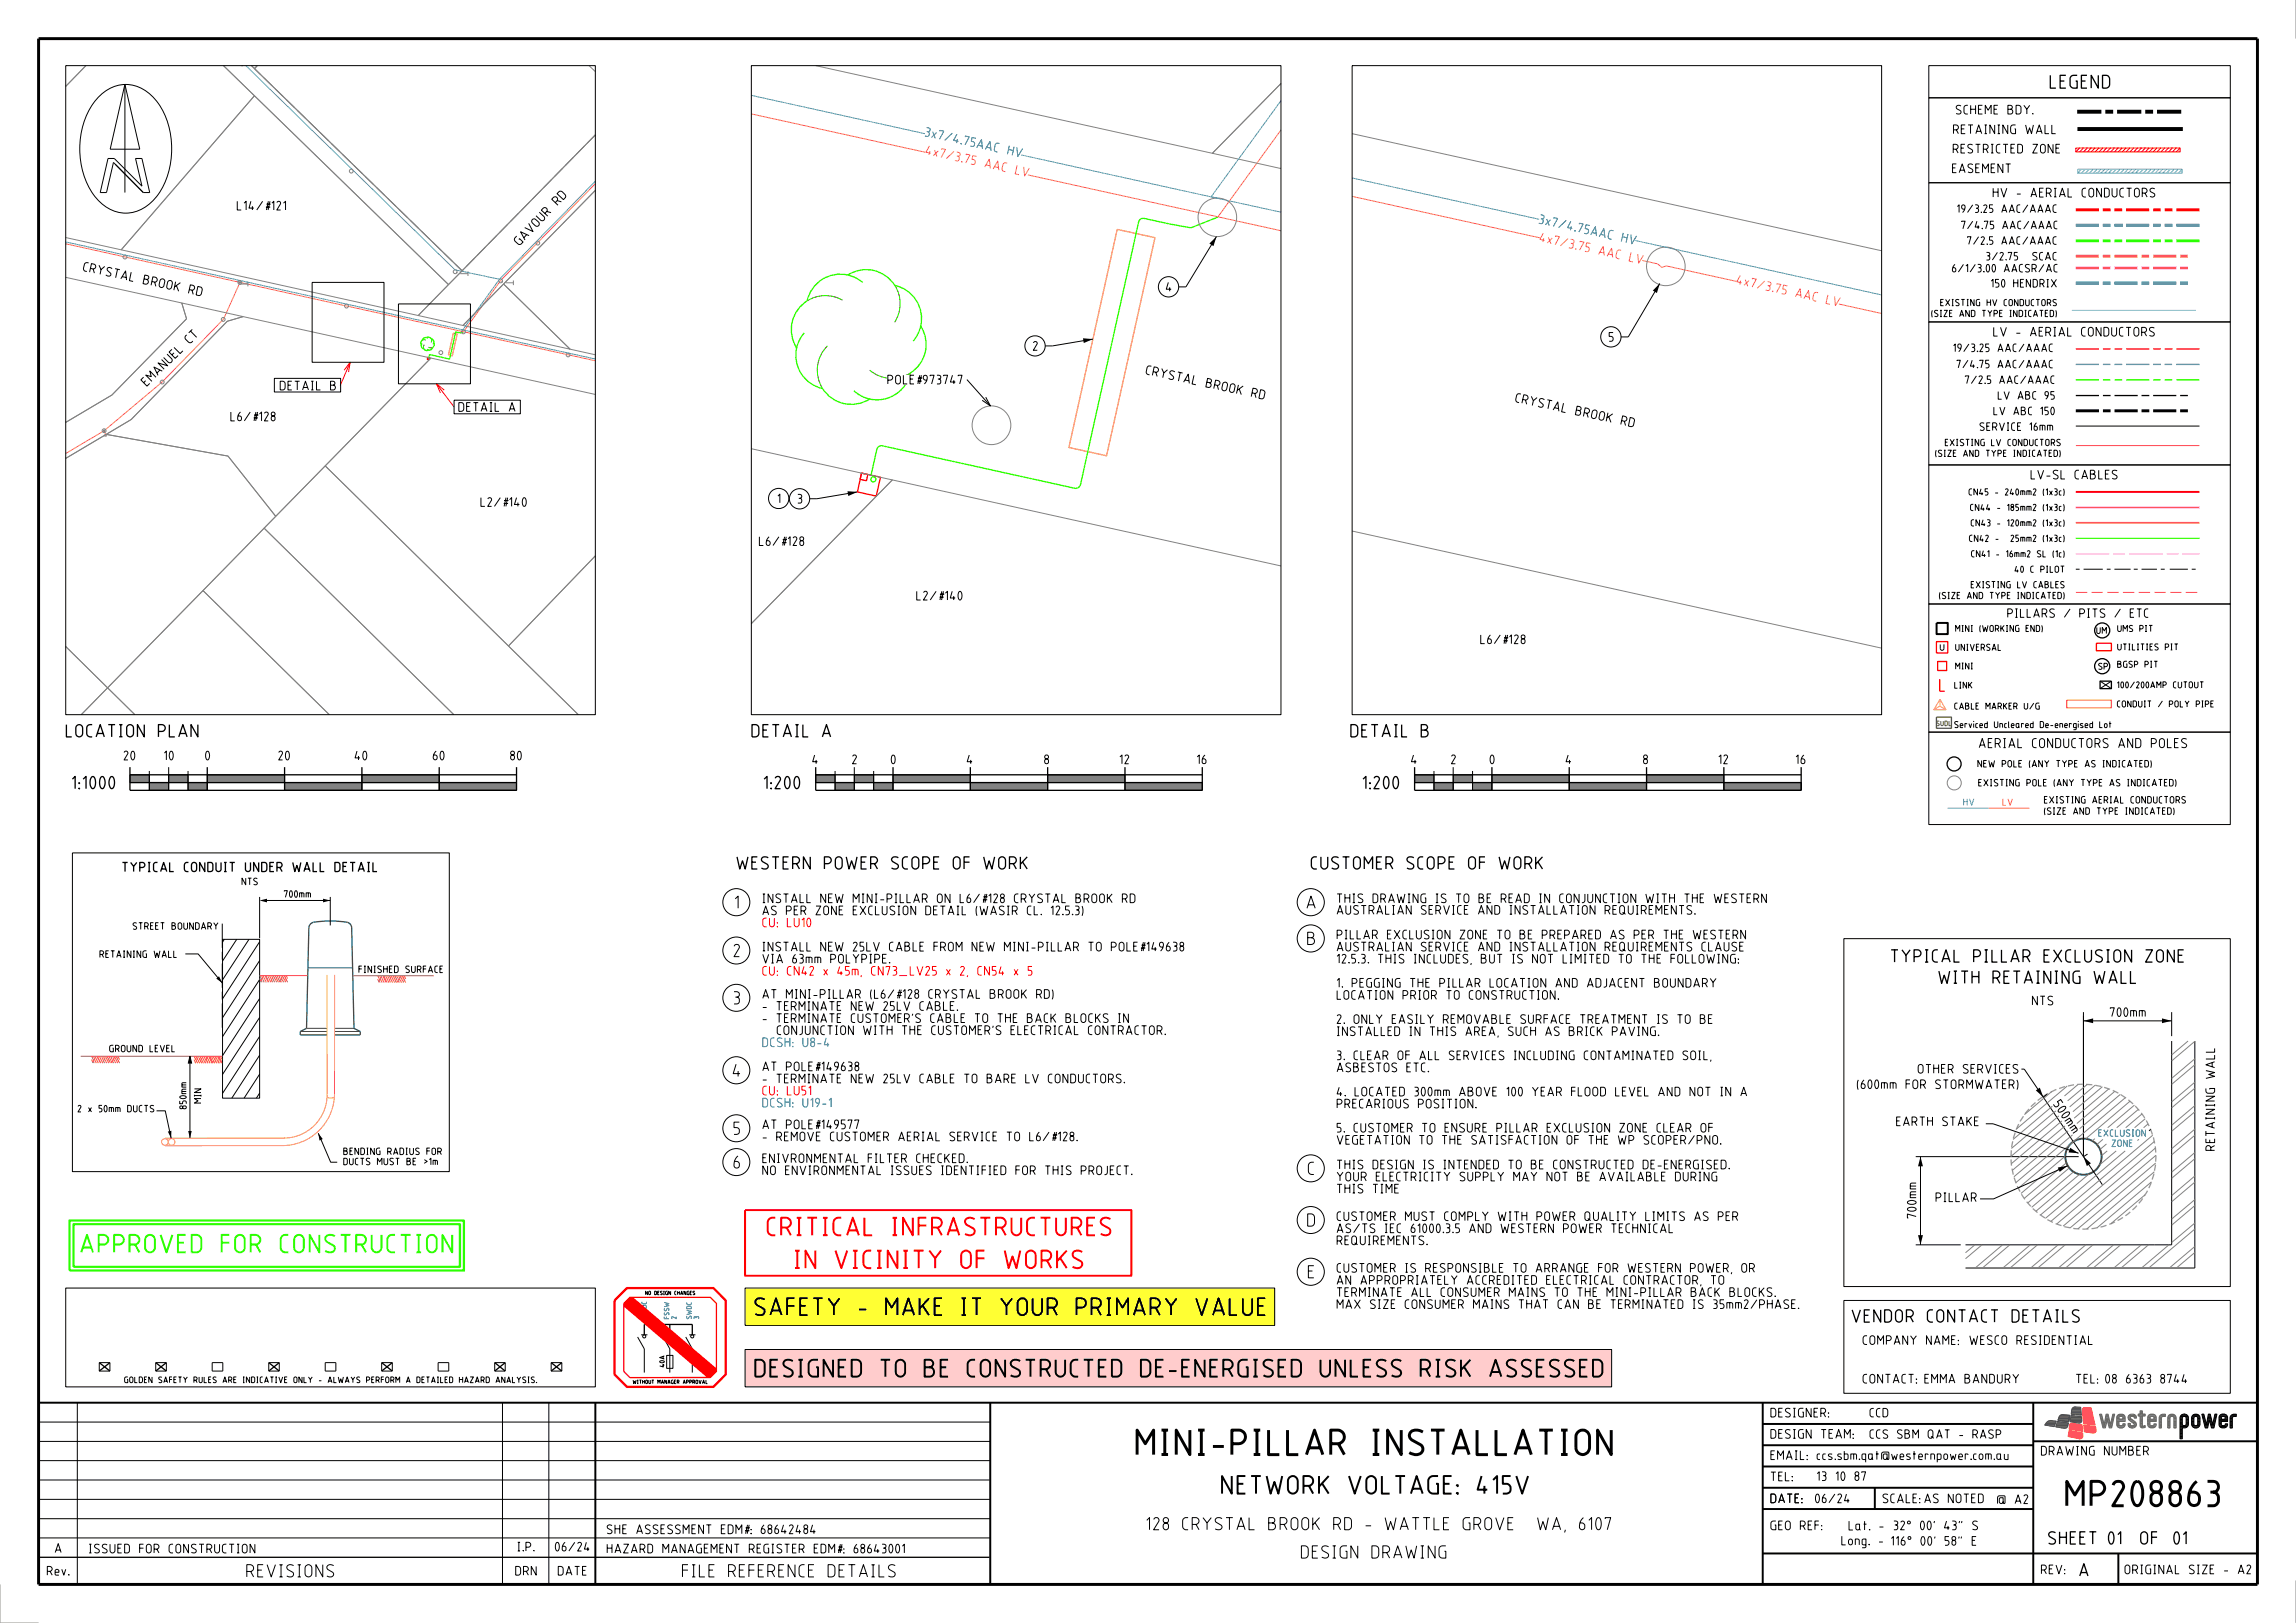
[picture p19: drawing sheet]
<svg xmlns="http://www.w3.org/2000/svg" width="594mm" height="420mm" viewBox="0 0 594 420" stroke-linecap="round" stroke-linejoin="round" font-family="sans-serif">
<defs><g id="words">
<g font-size="7">
<text x="283.7" y="376.7">MINI-PILLAR INSTALLATION</text>
<text x="531.8" y="390">MP208863</text>
</g>
<g font-size="5" fill="#f00">
<text x="198.4" y="319.9">CRITICAL INFRASTRUCTURES</text>
<text x="205.4" y="328.4">IN VICINITY OF WORKS</text>
</g>
<text font-size="5" fill="#3f0" x="20.8" y="324.3">APPROVED FOR CONSTRUCTION</text>
<text font-size="5" x="298.5" y="386.7">NETWORK VOLTAGE: 415V</text>
<g font-size="4.8">
<text x="195.2" y="340.6">SAFETY - MAKE IT YOUR PRIMARY VALUE</text>
<text x="195.2" y="356.5">DESIGNED TO BE CONSTRUCTED DE-ENERGISED UNLESS RISK ASSESSED</text>
</g>
<text font-size="3.6" x="530.3" y="23">LEGEND</text>
<g font-size="3.5">
<text x="17" y="190.8">LOCATION PLAN</text>
<text x="194.4" y="190.8">DETAIL A</text>
<text x="349.3" y="190.8">DETAIL B</text>
<text x="18.6" y="204.3">1:1000</text>
<text x="197.5" y="204.3">1:200</text>
<text x="352.5" y="204.3">1:200</text>
<text x="190.5" y="225.1">WESTERN POWER SCOPE OF WORK</text>
<text x="339.1" y="225.1">CUSTOMER SCOPE OF WORK</text>
<text x="190.1" y="235.2">1</text>
<text x="338" y="235.2">A</text>
<text x="338.1" y="244.6">B</text>
<text x="189.7" y="247.7">2</text>
<text x="489.1" y="249.1">TYPICAL PILLAR EXCLUSION ZONE</text>
<text x="501.4" y="254.6">WITH RETAINING WALL</text>
<text x="189.7" y="260">3</text>
<text x="189.5" y="278.7">4</text>
<text x="189.7" y="293.7">5</text>
<text x="189.7" y="302.5">6</text>
<text x="338.3" y="304.1">C</text>
<text x="338.1" y="317.5">D</text>
<text x="338.3" y="330.9">E</text>
<text x="479" y="342.3">VENDOR CONTACT DETAILS</text>
<text x="284.8" y="396.1">128 CRYSTAL BROOK RD - WATTLE GROVE</text>
<text x="405" y="396.1">WA, 6107</text>
<text x="529.9" y="399.7">SHEET</text>
<text x="545.3" y="399.7">01</text>
<text x="555.2" y="399.7">OF01</text>
<text x="321.1" y="403.4">DESIGN DRAWING</text>
<text x="537.9" y="408">A</text>
<text x="63.7" y="408.2">REVISIONS</text>
<text x="176.4" y="408.2">FILE REFERENCE DETAILS</text>
</g>
<g font-size="2.6">
<text x="511.9" y="193.6">AERIAL CONDUCTORS AND POLES</text>
<text x="31.6" y="225.7">TYPICAL CONDUIT UNDER WALL DETAIL</text>
</g>
<g font-size="2.5">
<text x="506" y="29.6">SCHEME BDY.</text>
<text x="505.3" y="34.7">RETAINING WALL</text>
<text x="505.2" y="39.7">RESTRICTED ZONE</text>
<text x="505" y="44.8">EASEMENT</text>
<text x="144.4" y="53.3" transform="rotate(-46 144.4 53.3)">RD</text>
<text x="515.5" y="51.1">HV - AERIAL CONDUCTORS</text>
<text x="61.3" y="54.5">L14/#121</text>
<text x="134.4" y="63.7" transform="rotate(-46 134.4 63.7)">GA V OUR</text>
<text x="21.3" y="70.1" transform="rotate(12 21.3 70.1)">CRY S T A L</text>
<text x="36.9" y="73.5" transform="rotate(12 36.9 73.5)">B ROOK</text>
<text x="48.6" y="76" transform="rotate(12 48.6 76)">RD</text>
<text x="301.6" y="75.5">4</text>
<text x="49.2" y="89.1" transform="rotate(-45 49.2 89.1)">CT</text>
<text x="416.2" y="88.4">5</text>
<text x="515.7" y="87.1">LV - AERIAL CONDUCTORS</text>
<text x="267.2" y="90.8">2</text>
<text x="38" y="100.1" transform="rotate(-45 38 100.1)">EMA NUEL</text>
<text x="72.4" y="101">DETAIL B</text>
<text x="229.6" y="99.5">POLE#973747</text>
<text x="296.3" y="96.9" transform="rotate(12 296.3 96.9)">CRY S T A L</text>
<text x="311.8" y="100.2" transform="rotate(12 311.8 100.2)">B ROOK</text>
<text x="118.6" y="106.6">DETAIL A</text>
<text x="323.6" y="102.7" transform="rotate(12 323.6 102.7)">RD</text>
<text x="391.9" y="104.1" transform="rotate(12 391.9 104.1)">CRY S T A L</text>
<text x="407.4" y="107.4" transform="rotate(12 407.4 107.4)">B ROOK</text>
<text x="59.6" y="109">L6/#128</text>
<text x="419.2" y="109.9" transform="rotate(12 419.2 109.9)">RD</text>
<text x="525.3" y="124.1">LV-SL CABLES</text>
<text x="124.3" y="131.2">L2/#140</text>
<text x="201.1" y="130.2">1</text>
<text x="206.3" y="130.3">3</text>
<text x="196.4" y="141.3">L6/#128</text>
<text x="237" y="155.4">L2/#140</text>
<text x="383" y="166.7">L6/#128</text>
<text x="32" y="196.8">20</text>
<text x="42.4" y="196.8">10</text>
<text x="53.1" y="196.8">0</text>
<text x="72" y="196.8">20</text>
<text x="91.7" y="196.8">40</text>
<text x="112" y="196.8">60</text>
<text x="132" y="196.8">80</text>
<text x="210.1" y="197.8">4</text>
<text x="220.4" y="197.8">2</text>
<text x="230.5" y="197.8">0</text>
<text x="250.1" y="197.8">4</text>
<text x="270.1" y="197.8">8</text>
<text x="289.6" y="197.8">12</text>
<text x="309.6" y="197.8">16</text>
<text x="365.1" y="197.8">4</text>
<text x="375.4" y="197.8">2</text>
<text x="385.4" y="197.8">0</text>
<text x="405.1" y="197.8">4</text>
<text x="425.1" y="197.8">8</text>
<text x="444.6" y="197.8">12</text>
<text x="464.6" y="197.8">16</text>
<text x="197.2" y="233.7">INSTALL NEW MINI-PILLAR ON L6/#128 CRYSTAL BROOK RD</text>
<text x="345.8" y="233.7">THIS DRAWING IS TO BE READ IN CONJUNCTION WITH THE WESTERN</text>
<text x="197.2" y="236.8">AS PER ZONE EXCLUSION DETAIL (WASIR CL. 12.5.3)</text>
<text x="345.8" y="236.7">AUSTRALIAN SERVICE AND INSTALLATION REQUIREMENTS.</text>
<text x="345.8" y="243.1">PILLAR EXCLUSION ZONE TO BE PREPARED AS PER THE WESTERN</text>
<text x="197.2" y="249.3">VIA 63mm POLYPIPE.</text>
<text x="197.2" y="246.2">INSTALL NEW 25LV CABLE FROM NEW MINI-PILLAR TO POLE#149638</text>
<text x="345.8" y="249.3">12.5.3. THIS INCLUDES, BUT IS NOT LIMITED TO THE FOLLOWING:</text>
<text x="345.8" y="246.2">AUSTRALIAN SERVICE AND INSTALLATION REQUIREMENTS CLAUSE</text>
<text x="345.8" y="255.6">1. PEGGING THE PILLAR LOCATION AND ADJACENT BOUNDARY</text>
<text x="197.2" y="261.6">- TERMINATE NEW 25LV CABLE.</text>
<text x="197.2" y="258.5">AT MINI-PILLAR (L6/#128 CRYSTAL BROOK RD)</text>
<text x="345.8" y="258.7">LOCATION PRIOR TO CONSTRUCTION.</text>
<text x="525.7" y="260.2">NTS</text>
<text x="545.9" y="263.2">700mm</text>
<text x="197.2" y="264.7">- TERMINATE CUSTOMER'S CABLE TO THE BACK BLOCKS IN</text>
<text x="198.8" y="267.8">CONJUNCTION WITH THE CUSTOMER'S ELECTRICAL CONTRACTOR.</text>
<text x="345.8" y="268.1">INSTALLED IN THIS AREA, SUCH AS BRICK PAVING.</text>
<text x="345.8" y="265">2. ONLY EASILY REMOVABLE SURFACE TREATMENT IS TO BE</text>
<text x="345.8" y="274.3">3. CLEAR OF ALL SERVICES INCLUDING CONTAMINATED SOIL,</text>
<text x="197.2" y="280.3">- TERMINATE NEW 25LV CABLE TO BARE LV CONDUCTORS.</text>
<text x="197.2" y="277.2">AT POLE#149638</text>
<text x="345.8" y="277.5">ASBESTOS ETC.</text>
<text x="480.4" y="281.8">(600mm FOR STORMWATER)</text>
<text x="496.1" y="277.8">OTHER SERVICES</text>
<text x="345.8" y="286.8">PRECARIOUS POSITION.</text>
<text x="345.8" y="283.7">4. LOCATED 300mm ABOVE 100 YEAR FLOOD LEVEL AND NOT IN A</text>
<text x="531.1" y="285.8" transform="rotate(56 531.1 285.8)">5</text>
<text x="532.1" y="287.2" transform="rotate(56 532.1 287.2)">0</text>
<text x="197.2" y="292.2">AT POLE#149577</text>
<text x="345.8" y="293.1">5. CUSTOMER TO ENSURE PILLAR EXCLUSION ZONE CLEAR OF</text>
<text x="490.6" y="291.4">EARTH STAKE</text>
<text x="533" y="288.7" transform="rotate(56 533 288.7)">0 mm</text>
<text x="197.2" y="295.3">- REMOVE CUSTOMER AERIAL SERVICE TO L6/#128.</text>
<text x="345.8" y="296.2">VEGETATION TO THE SATISFACTION OF THE WP SCOPER/PNO.</text>
<text x="573.1" y="297.8" transform="rotate(-90 573.1 297.8)">RETAINING WALL</text>
<text x="197.2" y="304.1">NO ENVIRONMENTAL ISSUES IDENTIFIED FOR THIS PROJECT.</text>
<text x="197.2" y="301">ENIVRONMENTAL FILTER CHECKED.</text>
<text x="345.8" y="305.7">YOUR ELECTRICITY SUPPLY MAY NOT BE AVAILABLE DURING</text>
<text x="345.8" y="302.6">THIS DESIGN IS INTENDED TO BE CONSTRUCTED DE-ENERGISED.</text>
<text x="345.8" y="308.8">THIS TIME</text>
<text x="500.7" y="311.1">PILLAR</text>
<text x="345.8" y="316">CUSTOMER MUST COMPLY WITH POWER QUALITY LIMITS AS PER</text>
<text x="495.9" y="315.3" transform="rotate(-90 495.9 315.3)">700mm</text>
<text x="345.8" y="322.2">REQUIREMENTS.</text>
<text x="345.8" y="319.1">AS/TS IEC 61000.3.5 AND WESTERN POWER TECHNICAL</text>
<text x="345.8" y="329.4">CUSTOMER IS RESPONSIBLE TO ARRANGE FOR WESTERN POWER, OR</text>
<text x="345.8" y="335.6">TERMINATE ALL CONSUMER MAINS TO THE MINI-PILLAR BACK BLOCKS.</text>
<text x="345.8" y="332.5">AN APPROPRIATELY ACCREDITED ELECTRICAL CONTRACTOR, TO</text>
<text x="345.8" y="338.7">MAX SIZE CONSUMER MAINS THAT CAN BE TERMINATED IS 35mm2/PHASE.</text>
<text x="481.9" y="348">COMPANY NAME: WESCO RESIDENTIAL</text>
<text x="481.9" y="358">CONTACT:EMMA BANDURY</text>
<text x="537" y="358">TEL:08 6363 8744</text>
<text x="458" y="366.8">DESIGNER:</text>
<text x="458" y="377.8">EMAIL:ccs.sbm.qat@westernpower.com.au</text>
<text x="458" y="372.3">DESIGN TEAM:</text>
<text x="528" y="376.7">DRAWING NUMBER</text>
<text x="458" y="383.3">TEL:</text>
<text x="470" y="383.2">13 10 87</text>
<text x="458" y="389">DATE: 06/24</text>
<text x="458" y="389">DATE:</text>
<text x="487" y="389">SCALE:</text>
<text x="497.8" y="389">AS NOTED</text>
<text x="516.6" y="389.2">@ A2</text>
<text x="458" y="396">GEO REF:</text>
<text x="14.2" y="401.9">A</text>
<text x="23" y="402">ISSUED FOR CONSTRUCTION</text>
<text x="133.8" y="401.5">I.P.</text>
<text x="143.6" y="401.5">06/24</text>
<text x="157" y="397">SHE ASSESSMENT EDM#: 68642484</text>
<text x="157" y="402">HAZARD MANAGEMENT REGISTER EDM#: 68643001</text>
<text x="476.4" y="399.9">Long. -116° 00' 58&quot; E</text>
<text x="478.2" y="396">Lat. -32° 00' 43&quot; S</text>
<text x="12.1" y="407.7">Rev.</text>
<text x="133.3" y="407.7">DRN</text>
<text x="144.3" y="407.7">DATE</text>
<text x="528" y="407.4">REV:</text>
<text x="549.6" y="407.4">ORIGINAL SIZE - A2</text>
</g>
<g font-size="2.5" fill="#0028fa">
<text x="239.1" y="35.3" transform="rotate(12 239.1 35.3)">3 x 7 / 4 .7</text>
<text x="250.9" y="37.9" transform="rotate(12 250.9 37.9)">5 A A C</text>
<text x="260.5" y="40" transform="rotate(12 260.5 40)">HV</text>
<text x="398" y="57.9" transform="rotate(12 398 57.9)">3 x 7 / 4 .7</text>
<text x="409.7" y="60.5" transform="rotate(12 409.7 60.5)">5 A A C</text>
<text x="419.3" y="62.6" transform="rotate(12 419.3 62.6)">HV</text>
<text x="197.2" y="271">DCSH: U8-4</text>
<text x="197.2" y="286.6">DCSH: U19-1</text>
</g>
<g font-size="2.5" fill="#f66">
<text x="239.3" y="40" transform="rotate(12 239.3 40)">4 x 7 / 3 .7</text>
<text x="251" y="42.6" transform="rotate(12 251 42.6)">5</text>
<text x="254.6" y="43.3" transform="rotate(12 254.6 43.3)">A A C</text>
<text x="262.5" y="45.1" transform="rotate(12 262.5 45.1)">LV</text>
<text x="398.2" y="62.5" transform="rotate(12 398.2 62.5)">4 x 7 / 3 .7</text>
<text x="409.9" y="65.1" transform="rotate(12 409.9 65.1)">5</text>
<text x="413.4" y="65.9" transform="rotate(12 413.4 65.9)">A A C</text>
<text x="421.3" y="67.7" transform="rotate(12 421.3 67.7)">LV</text>
<text x="449.1" y="73.5" transform="rotate(12 449.1 73.5)">4 x 7 / 3 .7</text>
<text x="460.8" y="76.1" transform="rotate(12 460.8 76.1)">5</text>
<text x="464.4" y="76.9" transform="rotate(12 464.4 76.9)">A A C</text>
<text x="472.3" y="78.6" transform="rotate(12 472.3 78.6)">LV</text>
</g>
<g font-size="2.5" fill="#f00">
<text x="197.2" y="240">CU: LU10</text>
<text x="197.2" y="252.5">CU: CN42 x 45m, CN73_LV25 x 2, CN54 x 5</text>
<text x="197.2" y="283.5">CU: LU51</text>
</g>
<g font-size="2.4">
<text x="519.3" y="159.9">PILLARS / PITS / ETC</text>
<text x="483.7" y="366.8">CCD</text>
<text x="483.7" y="372.3">CCS SBM QAT - RASP</text>
</g>
<g font-size="2.2">
<text x="506.3" y="55.1">19/3.25 AAC/AAAC</text>
<text x="507.4" y="59.3">7/4.75 AAC/AAAC</text>
<text x="508.9" y="63.4">7/2.5 AAC/AAAC</text>
<text x="505" y="70.5">6/1/3.00 AACSR/AC</text>
<text x="513.8" y="67.4">3/2.75</text>
<text x="524.2" y="67.4">SCAC</text>
<text x="515.1" y="74.4">150 HENDRIX</text>
<text x="505.3" y="91.1">19/3.25 AAC/AAAC</text>
<text x="506.2" y="95.3">7/4.75 AAC/AAAC</text>
<text x="508.4" y="99.4">7/2.5 AAC/AAAC</text>
<text x="515.7" y="107.4">LV ABC 150</text>
<text x="516.9" y="103.4">LV ABC 95</text>
<text x="512.1" y="111.5">SERVICE 16mm</text>
</g>
<g font-size="1.9">
<text x="511.6" y="198.6">NEW POLE (ANY TYPE AS INDICATED)</text>
<text x="511.8" y="203.5">EXISTING POLE (ANY TYPE AS INDICATED)</text>
<text x="528.8" y="207.9">EXISTING AERIAL CONDUCTORS</text>
<text x="528.8" y="210.8">(SIZE AND TYPE INDICATED)</text>
<text x="62.5" y="229">NTS</text>
<text x="73.5" y="232.3">700mm</text>
<text x="34.3" y="240.6">STREET BOUNDARY</text>
<text x="25.8" y="247.8">RETAINING WALL</text>
<text x="92.8" y="251.8">FINISHED SURFACE</text>
<text x="28.3" y="272.3">GROUND LEVEL</text>
<text x="20.1" y="287.8">2 x 50mm DUCTS</text>
<text x="48.3" y="287" transform="rotate(-90 48.3 287)">850mm</text>
<text x="52.1" y="285.5" transform="rotate(-90 52.1 285.5)">MIN</text>
<text x="88.8" y="298.9">BENDING RADIUS FOR</text>
<text x="88.8" y="301.5">DUCTS MUST BE &gt;1m</text>
</g>
<text font-size="1.9" fill="#39f" x="507.9" y="208.5">HV</text>
<text font-size="1.9" fill="#f66" x="518.1" y="208.5">LV</text>
<g font-size="1.9" fill="#0028fa">
<text x="542.9" y="294.2">EXCLUSION</text>
<text x="546.3" y="296.8">ZONE</text>
</g>
<g font-size="1.8">
<text x="499.7" y="82">(SIZE AND TYPE INDICATED)</text>
<text x="502" y="79.2">EXISTING HV CONDUCTORS</text>
<text x="500.7" y="118.2">(SIZE AND TYPE INDICATED)</text>
<text x="503.2" y="115.4">EXISTING LV CONDUCTORS</text>
<text x="509.3" y="128.2">CN45 - 240mm2 (1x3c)</text>
<text x="509.7" y="132.2">CN44 - 185mm2 (1x3c)</text>
<text x="509.9" y="136.2">CN43 - 120mm2 (1x3c)</text>
<text x="509.4" y="140.2">CN42 -</text>
<text x="519.1" y="140.2">25mm2 (1x3c)</text>
<text x="510" y="144.2">CN41 - 16mm2 SL (1c)</text>
<text x="521.2" y="148.2">40 C PILOT</text>
<text x="501.7" y="155">(SIZE AND TYPE INDICATED)</text>
<text x="509.9" y="152.2">EXISTING LV CABLES</text>
<text x="505.9" y="163.5">MINI (WORKING END)</text>
<text x="542.4" y="164">UM</text>
<text x="547.8" y="163.5">UMS PIT</text>
<text x="505.9" y="173.2">MINI</text>
<text x="505.9" y="168.4">UNIVERSAL</text>
<text x="542.9" y="173.3">SP</text>
<text x="547.8" y="168.3">UTILITIES PIT</text>
<text x="547.8" y="172.8">BGSP PIT</text>
<text x="505.6" y="178.2">LINK</text>
<text x="547.7" y="178.1">100/200AMP CUTOUT</text>
<text x="505.6" y="183.6">CABLE MARKER U/G</text>
<text x="547.7" y="183">CONDUIT / POLY PIPE</text>
<text x="505.6" y="188.4">Serviced Uncleared De-energised Lot</text>
</g>
<text font-size="1.6" x="32.2" y="357.9">GOLDEN SAFETY RULES ARE INDICATIVE ONLY - ALWAYS PERFORM A DETAILED HAZARD ANALYSIS.</text>
<text font-size="1.3" fill="#329932" x="501" y="187.9">SUDL</text>
<g font-size="1.3" fill="#0028fa">
<text x="167.3" y="341.1" transform="rotate(-90 167.3 341.1)">SWDC</text>
<text x="169.2" y="341.1" transform="rotate(-90 169.2 341.1)">1</text>
<text x="173.1" y="341.3" transform="rotate(-90 173.1 341.3)">FSSW</text>
<text x="175" y="341.3" transform="rotate(-90 175 341.3)">2</text>
<text x="178.9" y="341.3" transform="rotate(-90 178.9 341.3)">SWDC</text>
<text x="180.8" y="341.3" transform="rotate(-90 180.8 341.3)">3</text>
</g>
<text font-size="1.3" x="171.9" y="353.8" transform="rotate(-90 171.9 353.8)">40A</text>
<g font-size="1">
<text x="167" y="335.1">NO DESIGN CHANGES</text>
<text x="163.7" y="358.1">WITHOUT MANAGER APPROVAL</text>
</g>
</g></defs>
<path d="M17 333.3h137v25.6h-137zM25.7 352.6h2.7v2.2h-2.7zM40.3 352.6h2.7v2.2h-2.7zM54.9 352.6h2.7v2.2h-2.7zM69.5 352.6h2.7v2.2h-2.7zM84.1 352.6h2.8v2.2h-2.8zM98.7 352.6h2.8v2.2h-2.8zM113.3 352.6h2.8v2.2h-2.8zM128 352.6h2.7v2.2h-2.7zM142.6 352.6h2.7v2.2h-2.7z" fill="none" stroke="#000" stroke-width=".26"/>
<path d="M53.6 200.5h20v2h-20z" fill="#828282"/>
<path d="M53.6 200.5h20v2h-20z" fill="none" stroke="#000" stroke-width=".26"/>
<path d="M73.6 202.5h20v2h-20z" fill="#828282"/>
<path d="M73.6 202.5h20v2h-20z" fill="none" stroke="#000" stroke-width=".26"/>
<path d="M93.6 200.5h20v2h-20z" fill="#828282"/>
<path d="M93.6 200.5h20v2h-20z" fill="none" stroke="#000" stroke-width=".26"/>
<path d="M113.6 202.5h20v2h-20z" fill="#828282"/>
<path d="M113.6 202.5h20v2h-20z" fill="none" stroke="#000" stroke-width=".26"/>
<path d="M48.6 202.5h5v2h-5z" fill="#828282"/>
<path d="M48.6 202.5h5v2h-5z" fill="none" stroke="#000" stroke-width=".26"/>
<path d="M43.6 200.5h5v2h-5z" fill="#828282"/>
<path d="M43.6 200.5h5v2h-5z" fill="none" stroke="#000" stroke-width=".26"/>
<path d="M38.6 202.5h5v2h-5z" fill="#828282"/>
<path d="M38.6 202.5h5v2h-5z" fill="none" stroke="#000" stroke-width=".26"/>
<path d="M33.6 200.5h5v2h-5z" fill="#828282"/>
<path d="M33.6 200.5h5v2h-5zM179.1 349.1v6.1" fill="none" stroke="#000" stroke-width=".26"/>
<path d="M166.7 342.7h12.4" fill="none" stroke="#000" stroke-width=".34"/>
<path d="M231 200.5h20v2h-20z" fill="#828282"/>
<path d="M231 200.5h20v2h-20z" fill="none" stroke="#000" stroke-width=".26"/>
<path d="M251 202.5h20v2h-20z" fill="#828282"/>
<path d="M251 202.5h20v2h-20z" fill="none" stroke="#000" stroke-width=".26"/>
<path d="M271 200.5h20v2h-20z" fill="#828282"/>
<path d="M271 200.5h20v2h-20z" fill="none" stroke="#000" stroke-width=".26"/>
<path d="M291 202.5h20v2h-20z" fill="#828282"/>
<path d="M291 202.5h20v2h-20z" fill="none" stroke="#000" stroke-width=".26"/>
<path d="M226 202.5h5v2h-5z" fill="#828282"/>
<path d="M226 202.5h5v2h-5z" fill="none" stroke="#000" stroke-width=".26"/>
<path d="M221 200.5h5v2h-5z" fill="#828282"/>
<path d="M221 200.5h5v2h-5z" fill="none" stroke="#000" stroke-width=".26"/>
<path d="M216 202.5h5v2h-5z" fill="#828282"/>
<path d="M216 202.5h5v2h-5z" fill="none" stroke="#000" stroke-width=".26"/>
<path d="M211 200.5h5v2h-5z" fill="#828282"/>
<path d="M211 200.5h5v2h-5z" fill="none" stroke="#000" stroke-width=".26"/>
<path d="M386 200.5h20v2h-20z" fill="#828282"/>
<path d="M386 200.5h20v2h-20z" fill="none" stroke="#000" stroke-width=".26"/>
<path d="M406 202.5h20v2h-20z" fill="#828282"/>
<path d="M406 202.5h20v2h-20z" fill="none" stroke="#000" stroke-width=".26"/>
<path d="M426 200.5h20v2h-20z" fill="#828282"/>
<path d="M426 200.5h20v2h-20z" fill="none" stroke="#000" stroke-width=".26"/>
<path d="M446 202.5h20v2h-20z" fill="#828282"/>
<path d="M446 202.5h20v2h-20z" fill="none" stroke="#000" stroke-width=".26"/>
<path d="M381 202.5h5v2h-5z" fill="#828282"/>
<path d="M381 202.5h5v2h-5z" fill="none" stroke="#000" stroke-width=".26"/>
<path d="M376 200.5h5v2h-5z" fill="#828282"/>
<path d="M376 200.5h5v2h-5z" fill="none" stroke="#000" stroke-width=".26"/>
<path d="M371 202.5h5v2h-5z" fill="#828282"/>
<path d="M371 202.5h5v2h-5z" fill="none" stroke="#000" stroke-width=".26"/>
<path d="M366 200.5h5v2h-5z" fill="#828282"/>
<path d="M38.6 199.5v5M43.6 198.5v6M48.6 199.5v5M366 200.5h5v2h-5zM477 336.5h100v24.1h-100z" fill="none" stroke="#000" stroke-width=".26"/>
<path d="M110.7 92.5l.5 .1-.1 .5-.5-.1zM110.7 92.5l.1 .2zM222.9 122.4l4.9 1.1-1.1 4.9-4.9-1.1zM222.9 122.4l1.6 .4-.3 1.6-1.7-.3z" fill="none" stroke="#f00" stroke-width=".34"/>
<g fill="none" stroke="#28ff00" stroke-width=".34">
<path d="M315.2 56.1l-7.2 2.8-11.9-2.4a1.2 1.2 0 0 0-1.5 .9l-15.1 68a1.29 1.29 0 0 1-1.5 .9l-49.7-10.9a1.2 1.2 0 0 0-1.5 .9l-1.4 6.7M219.3 71.2a8.8 8.8 0 0 0-10.5 6.7 8.9 8.9 0 0 0-2.7 12.1M219.3 71.2a8.8 8.8 0 0 1 12.2 2.7 8.8 8.8 0 0 1 6.7 10.5M219.3 71.2l2.4 .8 1.5 1.1M109 89.3a.85 .85 0 0 0 .7 1 .84 .84 0 0 0 1.2 .3M109.2 88.9l-.2 .4M110.3 87.4l.4 .2M110.3 87.4a1.6 1.6 0 0 0-1.3 1.9M110.3 87.4a1.53 1.53 0 0 1 1.9 .9v.4M110.9 92.6l.1 .1zM112.2 88.7a.87 .87 0 0 1-.3 1.2 .86 .86 0 0 1-1.4 .5M112.2 88.7l-.2 .4"/>
<path d="M119.9 85.8l-.7 .3-1.3-.1-1.6 6.9-5.1-1.1-.3 .8M206.1 90a8.8 8.8 0 0 0 6.7 10.6 8.8 8.8 0 0 0 12.2 2.7M208.1 86.2l-1.4 2.1-.6 1.7M238.2 84.4a8.8 8.8 0 0 1-2.7 12.1 8.8 8.8 0 0 1-14.6 4.6M238.2 84.4l-.9 2.3-1 1.5"/>
<circle cx="226" cy="124" r=".65"/>
</g>
<path d="M289 59.4l9.8 2.1-12.5 56.5-9.8-2.2zM117.3 86.2l1 .2-1.3 5.7-1-.3z" fill="none" stroke="#ffa032" stroke-width=".34"/>
<path d="M217.9 77.7a8.9 8.9 0 0 0-9.1 .2M231.5 73.9a8.8 8.8 0 0 1 0 9.5M109.8 89.2l-.3 .5 .2 .6M110.2 88h-.9M110.9 89.8l.5 .2 .5-.1M111.5 87.6l.2 .5-.2 .5M214.1 89.5a8.8 8.8 0 0 0-1.3 11.1M225 95.8a8.8 8.8 0 0 0 10.5 .7" fill="none" stroke="#090" stroke-width=".26"/>
<g fill="none" stroke="#828282" stroke-width=".26">
<path d="M22.2 17l-5.2 5.3M62.4 17h.5M211 17l102.7 22.7 17.7-18.1-17.7 18.1 17.7 3.9M65.8 24.8l50.2 48.8-7.8 8.1-76.8-17.1zM349.8 34.6l137 30.3M17 61.5l14.4 3.1 34.4-39.8-8-7.8 58.2 56.6 3.6-3.5-54.5-53.1 .7 .8 .8-.8-.8 .8 53.8 52.3 34.4-35.2-45.8 46.8 11.6 2.5 34.2-34.9-23.7 24.2 17.2 16.9 6.5 1.4M17 71.8l30 6.6 1.3 4.1-19.3 19.7-12 7.1 12-7.1 19.3-19.7-1.3-4.1 15.9 3.5-4.1 1.2-24.9 25.5-16.9 10 10.5-6.2M61.9 73h.3v.2h-.3zM62.2 73.5h1.9M62.3 72.5l-.1 .3M64.1 72.9v1.2M118 70.5l.3 .2"/>
<path d="M119.1 70.8h2M121.1 70.2v1.2M129.8 72.8l.3 .2M130.3 73.5l17.2 16.9-27.7-6.2zM130.8 73.2h2M132.8 72.6v1.2M27 112.6v.1M27 112.8l.1 .1M27.1 112.4l-.1 .1M27.2 112.4h.2M27.2 112.9h.2M27.4 112.4h.1"/>
<path d="M27.5 112.4l6.4-3.8 24.9-25.5 4.1-1.2 48.6 10.8-40.2 40.9-12.3-15.6zM27.5 112.4v.1M27.5 112.6v.1M27.5 112.8l-.1 .1M154 102.1l-42.5-9.4-27.4 27.9 47.5 46.6 22.4-23.4-22.4 23.4 18 17.7-65.5-64.3-15.8 16.1 49.1 48.2-49.1-48.2-15.8 16.1 32.7 32.1-32.7-32.1-24.7 25.2 7.1 6.9-7.1-6.9-6.8 6.9 6.8-6.9-10.8-10.7 10.8 10.7 43.5-44.4-12.3-15.6-31.5-5.6M194.4 116.1l36.5 8.1-36.5 37.2 36.5-37.2 100.5 22.3M349.8 137.4l137 30.3"/>
<circle cx="90.9" cy="44.3" r=".5"/>
<circle cx="314.9" cy="56.2" r="5"/>
<circle cx="32.3" cy="66.5" r=".5"/>
<circle cx="62" cy="73.1" r=".5"/>
<circle cx="89.6" cy="79.2" r=".5"/>
<circle cx="117.8" cy="70.3" r=".5"/>
<circle cx="129.5" cy="72.7" r=".5"/>
<circle cx="431" cy="68.9" r="5"/>
<circle cx="57.7" cy="82.7" r=".5"/>
<circle cx="114.1" cy="91.2" r=".5"/>
<circle cx="119.9" cy="85.9" r=".5"/>
<circle cx="147" cy="91.8" r=".5"/>
<circle cx="26.9" cy="111.5" r=".5"/>
<circle cx="27" cy="111.5" r=".18"/>
<circle cx="256.5" cy="110" r="5"/>
</g>
<path d="M63.6 17l54.1 52.8 11.5 2.5M194.4 24.7l120.6 26.6M331.4 26.1l-18.1 24.8 1.7 .4M154 46.9l-24.8 25.4-9.5 13.1h.2M315 51.3l16.4 3.6M349.8 46.1l137 30.2M17 62.6l102.9 22.8M119.9 85.4l34.1 7.5" fill="none" stroke="#39f" stroke-width=".26"/>
<path d="M27.5 112.9l-.5-1.4" fill="none" stroke="#f66" stroke-width=".26" stroke-dasharray="3 1.1" stroke-linecap="butt"/>
<path d="M194.4 29.5l120.7 26.6M331.4 33.6l-16.3 22.5M154 47.5l-24.4 25-9.7 13.3M315.1 56.1l16.3 3.6M349.8 50.8l79 17.5 1.1 .9 1.2-.4 55.7 12.3M17 63.1l45.1 10M62.1 73.1l91.9 20.3M62.1 73.1l-4.3 9.5-15.8 16.2-15 12.7-10 5.9" fill="none" stroke="#f66" stroke-width=".26"/>
<path d="M152.4 17l1.6 1.5M154 34.9l-34.4 35.2-53.8-52.3 .8-.8" fill="none" stroke="#828282" stroke-width=".26" stroke-dasharray="3 1.1" stroke-linecap="butt"/>
<path d="M33.6 198.5v6h100v-6M53.6 198.5v6M73.6 198.5v6M93.6 198.5v6M113.6 198.5v6M33.6 200.5h100M33.6 202.5h100" fill="none" stroke="#000" stroke-width=".34"/>
<path d="M192.8 333.3h137v9.7h-137z" fill="#ff3"/>
<path d="M192.8 333.3h137v9.7h-137z" fill="none" stroke="#000" stroke-width=".26"/>
<path d="M192.8 349.2h224.1v9.7h-224.1z" fill="#fcc"/>
<g fill="none" stroke="#000" stroke-width=".26">
<path d="M314.7 61.2l-7.9 13h-1.9M216 199.5v5M221 198.5v6M226 199.5v5M165 346l1.7 3.1v6.1M165.9 345.4h1.6M171.6 346l1.7 3.1v6.1M172.5 350.7h1.6v3.4h-1.6zM172.5 345.4h1.6M177.4 346l1.7 3.1M178.3 345.4h1.6M192.8 349.2h224.1v9.7h-224.1z"/>
<path d="M10 368h246.2M10 373h246.2M10 378h246.2M20 363v47M130 363v47M142 363v47M564 372.2h.6M564 372h.6M564 371.7h.6M564 371.6h.6M564 371.4h.6M564 371.1h.6"/>
<path d="M564 371h.6M564 370.8h.6M564 370.5h.6M564 370.4h.6M564 370.2h.6M564 369.9h.6M564 369.8h.6M564 369.6h.6M564 369.3h1.7M564 369.2h2M564 369h2.1M564 368.7h.7"/>
<path d="M564 368.6h.6M564 368.4h.6M564 368.1h.6M564 368h.6M564 367.8h.6M564 367.5h.6M564 367.3h.6M564 367.2h.6M564 366.9h.6M564 366.7h.6M564.1 366.6h.8M564.2 366.3h1.8"/>
<path d="M564.3 366.2a1.1 1.1 0 0 1 1.2-.2 1.1 1.1 0 0 1 .7 1v1.5a1.1 1.1 0 0 1-1.6 .9v2.9h-.6v-5.4zM564.4 366.1h1.4M564.6 366.7l.4-.1 .5 .1 .1 1.8-.2 .4-.8-.2zM564.9 366h.4M565.2 366.6h.9M565.5 368.7h.7M565.5 366.7h.7M565.6 368.6h.6M565.6 368.4h.6M565.6 368.1h.6M565.6 368h.6M565.6 367.8h.6"/>
<path d="M565.6 367.5h.6M565.6 367.3h.6M565.6 367.2h.6M565.6 366.9h.6M567 368.7h.6M567 368.5h.6M567 368.3h.6M567 368.1h.6M567 367.9h.6M567 367.7h.6M567 367.5h.6M567 367.3h.6"/>
<path d="M567 367.1h.6M567 366.9h.6M567 366.7h.7M567.1 368.9h.7M567.1 366.5h2M567.2 369.1h1.8M567.2 366.3h1.7M567.3 366.2a1.11 1.11 0 0 1 1.2-.2 1.11 1.11 0 0 1 .7 1v1.5a1.1 1.1 0 0 1-1.1 1 1.1 1.1 0 0 1-1.1-1v-1.6zM567.3 369.3h1.6M567.5 366.1h1.2M567.6 366.7l.4-.1 .5 .1 .1 1.8-.2 .4-.8-.2zM567.7 369.5h.8"/>
<path d="M568.4 368.9h.7M568.5 366.7h.6M568.5 368.7h.7M568.6 368.5h.6M568.6 368.3h.6M568.6 368.1h.6M568.6 367.9h.6M568.6 367.7h.6M568.6 367.5h.6M568.6 367.3h.6M568.6 367.1h.6M568.6 366.9h.6"/>
<path d="M569.6 366h.6l.6 2.7 .5-2.7h.5l.7 2.6 .5-2.6h.5l-.7 3.5h-.7l-.5-2.1-.5 2.1h-.6zM569.6 366h.6M569.7 366.2h.5M569.7 366.4h.6M569.8 366.6h.5M569.8 366.8h.6M569.9 367h.5M569.9 367.2h.6M570 367.4h.5M570.1 367.6h.5M570.1 367.8h.5M570.1 368h.6"/>
<path d="M570.2 368.2h.5M570.2 368.4h.6M570.3 368.6h1M570.3 368.8h1M570.4 369h.9M570.4 369.2h.8M570.5 369.4h.6M570.9 368.4h.5M570.9 368.2h.5M570.9 368h.6M571 367.8h.5M571 367.6h.5"/>
<path d="M571 367.4h1.2M571.1 367.2h1M571.1 367h1M571.2 366.8h.8M571.2 366.6h.8M571.3 366.4h.7M571.3 366.2h.6M571.3 366h.6M571.6 367.6h.6M571.7 367.8h.6M571.7 368h.6M571.8 368.2h.5"/>
<path d="M571.9 368.4h.5M571.9 368.6h1M572 368.8h.9M572 369h.9M572.1 369.2h.7M572.1 369.4h.7M572.5 368.4h.5M572.6 368.2h.5M572.6 368h.5M572.6 367.8h.5M572.7 367.6h.5M572.7 367.4h.5"/>
<path d="M572.8 367.2h.5M572.8 367h.5M572.8 366.8h.5M572.9 366.6h.5M572.9 366.4h.5M573 366.2h.5M573 366h.5M574.1 368.6h.6M574.1 368.2h.6M574.1 368h.6M574.1 367.8h2.2M574.1 367.6h2.2"/>
<path d="M574.1 367.2h.6M574.1 368.4h.6M574.1 367.4h2.2M574.1 367h.6M574.1 366.8h.6M574.1 366.6h.8M574.1 368.8h.6M574.1 369h2.1M574.2 366.4h2M574.3 369.2h1.8M574.3 366.2l.7-.2a1.03 1.03 0 0 1 1.3 .8v1.1h-1.6v.7l.1 .3h.6l.3-.1v-.3h.6a1.12 1.12 0 0 1-1 1 1.12 1.12 0 0 1-1.2-.9v-1.8zM574.4 366.2h1.6"/>
<path d="M574.5 369.4h1.4M574.7 366.7l.8-.1 .2 .7h-1zM574.7 366h.9M575.5 366.6h.7M575.6 368.8h.7M575.7 367.2h.6M575.7 367h.6M575.7 366.8h.6M575.7 368.6h.6M576.9 369.5h.6M576.9 369.3h.6M576.9 369.1h.6"/>
<path d="M576.9 368.9h.6M576.9 368.7h.6M576.9 368.5h.6M576.9 368.3h.6M576.9 368.1h.6M576.9 367.9h.6M576.9 367.7h.6M576.9 367.5h.6M576.9 367.3h.6M576.9 367.1h.6M576.9 366.9h.7M577 366.7h.7"/>
<path d="M577.1 366.5h1.5M577.1 366.4a1.44 1.44 0 0 1 1.5-.4v.6h-.8l-.3 .3v2.6h-.6v-2.6zM577.2 366.3h1.4M577.5 366.1h1.1M10 383h246M10 388h246.2M10 393h246.2M10 398h246.2"/>
<circle cx="302.3" cy="74.2" r="2.62"/>
<circle cx="201.5" cy="129" r="2.62"/>
<circle cx="190.5" cy="233.5" r="3.5"/>
<circle cx="339.1" cy="233.5" r="3.5"/>
<circle cx="190.5" cy="246" r="3.5"/>
<circle cx="190.5" cy="258.2" r="3.5"/>
<circle cx="339.1" cy="242.8" r="3.5"/>
<circle cx="190.5" cy="292" r="3.5"/>
<circle cx="190.5" cy="300.7" r="3.5"/>
<circle cx="339.1" cy="302.3" r="3.5"/>
<circle cx="339.1" cy="315.7" r="3.5"/>
<circle cx="339.1" cy="329.1" r="3.5"/>
<circle cx="166.7" cy="345.8" r=".41"/>
<circle cx="173.3" cy="345.8" r=".41"/>
<circle cx="179.1" cy="345.8" r=".4"/>
</g>
<path d="M162.2 333.3h22.4l3.1 3.2v19.2l-3.1 3.2h-22.4l-3.2-3.2v-19.2z" fill="none" stroke="#f00" stroke-width=".59"/>
<path d="M161.4 337.3l1.6-1.6h20.8l1.5 1.6v17.6l-1.5 1.6h-20.8l-1.6-1.6z" fill="none" stroke="#f00" stroke-width=".34"/>
<path d="M211 198.5v6h100v-6M231 198.5v6M251 198.5v6M271 198.5v6M291 198.5v6M211 200.5h100M211 202.5h100M166.7 342.7v2.7M173.3 342.7v2.7M179.1 342.7v2.7M10 403h246" fill="none" stroke="#000" stroke-width=".34"/>
<g fill="none" stroke="#000" stroke-width=".51">
<path d="M10 363h574M154 363v47M256.2 363v47M456 363v47M456 368.5h70M456 374h70M456 379.5h70M526 363v47M526 373h58M456 385h70M456 390.5h70M485 385v5.5"/>
<path d="M456 402h128M548 402v8"/>
</g>
<path d="M10 10h574v400h-574z" fill="none" stroke="#000" stroke-width=".76" stroke-linecap="butt"/>
<g fill="none" stroke="#4d4d4d" stroke-width=".26">
<path d="M529 368.8h2.6M529.1 368.6h2.6M529.3 368.4h2.5M529.4 368.2h2.4M529.6 368l.2-.2a2.65 2.65 0 0 1 2.2 0l-.5 1.4-2.5-.4zM529.6 368h2.3M529.8 367.8h2.2M530.2 369h1.3M531.5 369.2h.1M531.9 369.1h3.1M532 369.3h2.8M532 368.9h3"/>
<path d="M532 368.7h3.1M532.1 368.5h3M532.2 368.3h2.9M532.2 368.1h2M532.3 367.8l2.8 .4a1.15 1.15 0 0 1-1.1 1.4l-2.2-.4zM532.3 367.9h.4M532.4 367.5h2.8M532.5 367.3h2.8M532.6 367.1h2.7M532.7 366.9h2.6M532.7 366.7h2.7M532.8 366.5h2.6"/>
<path d="M533 366.3l.6-.2 1.8 .2-.2 1.6-2.8-.4zM533 366.3h2.3M533.2 369.5h1.5M533.4 367.7h1.8M535 367.9h.2M535.2 367.9l.2-1.6-.2 1.6M535.6 367.8h3M535.6 367.6h3M535.6 367.4h3M535.7 367.2h2.9M535.7 367h2.8M535.7 366.8h2.8"/>
<path d="M535.7 366.6h2.8M535.8 366.3l2.7 .3 .1 1a.6 .6 0 0 1-.7 .6l-2.3-.3zM535.8 366.4h1M535.8 365.9h2.6M535.9 365.7h2.5M535.9 365.5h2.5M535.9 365.3h2.5M535.9 365.1h2.5M536 364.9h2.4M536 364.7h2.3M536.1 364.5h2.2M536.1 368h2.3"/>
<path d="M536.2 364.3h2.1M536.3 364.3l.5-.2 1.5 .1 .2 2-2.7-.2 .2-1.2zM536.6 364.1h.5M537.1 366.1h1.3M537.7 368.2h.5"/>
</g>
<g fill="none" stroke="#c60" stroke-width=".26">
<path d="M535.1 371.7h3.8M535.1 371.5h3.8M535.1 371.3h3.8M535.2 371.1h3.6M535.2 370.9h3.6M535.2 370.7h3.2M535.2 370.5h2M535.3 370.2l3.5 .6 .1 .8a.74 .74 0 0 1-.9 .7l-2.9-.6zM535.3 370.3h.7M535.3 369.8h3.4M535.3 369.6h3.4M535.4 369.4h3.3"/>
<path d="M535.4 369.2h3.3M535.4 369h3.3M535.4 368.8h3.3M535.5 368.6h2.2M535.5 368.5l.5-.2 2.7 .4 .1 1.7-3.5-.6zM535.7 368.4h.6M535.9 371.9h2.9M536 370h2.8M536.9 372.1h1.8M537.2 370.2h1.6M537.9 372.3h.5M538.4 370.4h.4"/>
<path d="M538.7 365.1h2.5M538.7 364.9h2.4M538.8 365.5h2.5M538.8 365.3h2.4M538.8 364.7h2.3M538.8 365.9h2.5M538.8 365.7h2.5M538.8 366.3h2.6M538.8 366.1h2.6M538.9 366.7h2.6M538.9 366.5h2.6M538.9 364.5h2.1"/>
<path d="M538.9 366.9h2.7M538.9 364.4l.5-.2 1.6 .1 1 4.5-3-.4-.3-3.4zM538.9 367.3h2.8M538.9 367.1h2.7M539 367.7h2.8M539 367.5h2.7M539 368.1h2.9M539 367.9h2.8M539 368.3h2.9M539.1 368.7l3 .5a1.26 1.26 0 0 1-.1 1.5l-.6 .2-2.1-.4zM539.1 369.1h2.7M539.1 368.9h1.2"/>
<path d="M539.1 364.3h1.4M539.2 369.5h3M539.2 369.3h2.9M539.2 369.9h3.1M539.2 369.7h3.1M539.2 370.1h3.1M539.3 370.3h3M539.4 370.5h2.8M539.8 368.5h2.1M540.6 370.7h1.4M541.4 368.7h.6"/>
</g>
<g fill="none" stroke="#666" stroke-width=".26">
<path d="M543.2 366h.5l.7 2.7 .5-2.7h.5l.6 2.6 .6-2.6h.5l-.8 3.5h-.6l-.6-2.1-.4 2.1h-.6zM543.2 366.1h.6M543.3 366.3h.5M543.3 366.5h.5M543.3 366.7h.6M543.4 366.9h.5M543.5 367.1h.5M543.5 367.3h.6M543.6 367.5h.5M543.6 367.7h.6M543.7 367.9h.5M543.7 368.1h.6"/>
<path d="M543.8 368.3h.5M543.8 368.5h.5M543.8 368.7h1.1M543.9 368.9h.9M543.9 369.1h.9M544 369.3h.7M544.4 368.5h.5M544.4 368.3h.5M544.5 368.1h.5M544.5 367.9h.5M544.5 367.7h.6M544.6 367.5h1.1"/>
<path d="M544.6 367.3h1.1M544.7 367.1h.9M544.7 366.9h.9M544.7 366.7h.9M544.8 366.5h.7M544.8 366.3h.7M544.8 366.1h.6M545.2 367.7h.6M545.3 367.9h.6M545.3 368.1h.6M545.4 368.3h.5M545.4 368.5h1.1"/>
<path d="M545.5 368.7h1M545.5 368.9h1M545.6 369.1h.8M545.6 369.3h.8M546.1 368.3h.5M546.1 368.1h.5M546.2 367.9h.5M546.2 367.7h.5M546.2 367.5h.5M546.3 367.3h.5M546.3 367.1h.5M546.4 366.9h.5"/>
<path d="M546.4 366.7h.5M546.5 366.5h.4M546.5 366.3h.5M546.6 366.1h.5M547.6 367.7h2.2M547.6 367.1h.6M547.6 368.7h.6M547.6 368.5h.6M547.6 368.3h.6M547.6 368.1h.6M547.6 367.9h.6M547.6 367.5h2.2"/>
<path d="M547.6 367.3h2.2M547.6 366.9h.6M547.6 366.7h.7M547.7 368.9h.7M547.7 366.5h2M547.7 369.1h2M547.8 366.3h1.8M547.9 366.2l.6-.2a.99 .99 0 0 1 1.3 .8v1.1h-1.6v.7l.2 .3h.5l.3-.4h.6a1.1 1.1 0 0 1-1 1 1.1 1.1 0 0 1-1.2-.9v-1.8zM547.9 369.3h1.6M548.1 366.1h1.3M548.2 369.5h1M548.3 366.7l.8-.1 .1 .7h-1z"/>
<path d="M549.1 368.9h.7M549.2 366.7h.6M549.2 367.1h.6M549.2 368.7h.6M549.2 368.5h.6M549.2 366.9h.6M550.5 368.7h.6M550.5 368.5h.6M550.5 366.9h.6M550.5 366.7h.7M550.6 368.9h.8M550.6 367.1h.7"/>
<path d="M550.6 366.5h2.1M550.7 367.3h.9M550.7 369.1h1.9M550.7 366.3a1.16 1.16 0 0 1 1.2-.3 1.16 1.16 0 0 1 .8 1h-.6v-.3l-.3-.1-.7 .1 .2 .4 1 .8a1 1 0 0 1 .2 1.4 1 1 0 0 1-1.4 .1 .97 .97 0 0 1-.6-1h.6l.1 .4 .2 .1 .7-.2-.1-.3-1.3-1.1-.2-.5zM550.7 366.3h1.9M550.8 367.5h1.1M550.9 369.3h1.5M550.9 366.1h1.4M551.1 367.7h1M551.4 367.9h1M551.4 369.5h.5M551.6 368.1h1"/>
<path d="M551.9 368.9h.8M551.9 368.3h.8M552.1 368.7h.6M552.1 368.5h.6M552.1 366.7h.6M552.1 366.9h.6M553.2 366.2h1.8M553.2 366.4h1.8M553.2 366h1.8M553.6 365.1h.6v.9h.8v.4h-.8v2.4l.3 .2 .5-.1v.5l-.6 .1a.6 .6 0 0 1-.8-.6v-2.5h-.4v-.4h.4zM553.6 368.6h.6M553.6 368.2h.6"/>
<path d="M553.6 368h.6M553.6 367.6h.6M553.6 369h.8M553.6 368.8h.6M553.6 368.4h.6M553.6 367.8h.6M553.6 367.4h.6M553.6 367.2h.6M553.6 367h.6M553.6 366.8h.6M553.6 366.6h.6M553.6 365.8h.6"/>
<path d="M553.6 365.6h.6M553.6 365.4h.6M553.6 365.2h.6M553.7 369.2h1.3M553.9 369.4h1.1M554.7 369h.3M555.6 367.2h.7M555.6 368.4h.6M555.6 367.4h2.2M555.6 367h.7M555.6 368.6h.6M555.6 368.2h.6"/>
<path d="M555.6 368h.6M555.6 367.8h2.2M555.6 367.6h2.2M555.7 368.8h.6M555.7 366.8h.6M555.7 366.6h.7M555.7 369h2M555.8 366.4h1.9M555.9 369.2h1.7M555.9 366.2l.6-.2a1.03 1.03 0 0 1 1.3 .8v1.1h-1.6v.7l.2 .3h.5l.3-.1v-.3h.6a1.12 1.12 0 0 1-1 1 1.12 1.12 0 0 1-1.2-.9v-1.8zM555.9 366.2h1.7M556.1 369.4h1.3"/>
<path d="M556.2 366h1.1M556.4 366.6h.7l.1 .7h-.9zM557.1 366.6h.7M557.2 368.8h.6M557.2 367.2h.6M557.2 367h.6M557.2 366.8h.6M557.2 368.6h.6M558.6 369.1h.6M558.6 367.7h.6M558.6 367.3h.6M558.6 367.1h.6"/>
<path d="M558.6 369.5h.6M558.6 369.3h.6M558.6 368.9h.6M558.6 368.7h.6M558.6 368.5h.6M558.6 368.3h.6M558.6 368.1h.6M558.6 367.9h.6M558.6 367.5h.6M558.6 366.9h.6M558.6 366.7h.7M558.7 366.5h1.5"/>
<path d="M558.8 366.4a1.44 1.44 0 0 1 1.4-.4v.6h-.8l-.2 .3v2.6h-.6v-2.6zM558.8 366.3h1.4M559.1 366.1h1.1M560.8 367.7h.6M560.8 367.1h.6M560.8 369.5h.6M560.8 369.3h.6M560.8 369.1h.6M560.8 368.9h.6M560.8 368.7h.6M560.8 368.5h.6M560.8 368.3h.6"/>
<path d="M560.8 368.1h.6M560.8 367.9h.6M560.8 367.5h.6M560.8 367.3h.6M560.8 366.9h.6M560.8 366.7h.7M560.9 366.5h2M561.1 366.3h1.7M561.1 366.2l.7-.2a1.03 1.03 0 0 1 1.2 .9v2.6h-.6v-2.6l-.4-.3h-.4l-.2 .3v2.6h-.6v-2.6zM561.3 366.1h1.2M562.3 366.7h.7M562.4 367.7h.6"/>
<path d="M562.4 367.1h.6M562.4 369.5h.6M562.4 369.3h.6M562.4 369.1h.6M562.4 368.9h.6M562.4 368.7h.6M562.4 368.5h.6M562.4 368.3h.6M562.4 368.1h.6M562.4 367.9h.6M562.4 367.5h.6M562.4 367.3h.6"/>
<path d="M562.4 366.9h.6"/>
</g>
<path d="M594 0v10M0 410v10h10M594 409v11" fill="none" stroke="#828282" stroke-width=".26"/>
<path d="M192.8 313.1h99.9v17h-99.9z" fill="none" stroke="#f00" stroke-width=".51"/>
<path d="M18 315.8h102v13h-102zM19 316.8h100v11h-100z" fill="none" stroke="#3f0" stroke-width=".59"/>
<path d="M312.9 63l1.8-1.8-.8 2.5z" fill="#000"/>
<g fill="#fff">
<path d="M398.7 60.1l26.5 5.9-.6 2.4-26.5-5.9z"/>
<path d="M398.5 55.4l24.9 5.5-.5 2.5-24.9-5.5z"/>
</g>
<path d="M366 198.5v6h100v-6M386 198.5v6M406 198.5v6M426 198.5v6M446 198.5v6M366 200.5h100M366 202.5h100" fill="none" stroke="#000" stroke-width=".34"/>
<path d="M80.8 73.1h18.5v20.7h-18.5zM103.1 78.7h18.6v20.6h-18.6zM371 199.5v5M376 198.5v6M381 199.5v5" fill="none" stroke="#000" stroke-width=".26"/>
<path d="M89 95.8l1.6-2-.4 2.5M90.6 93.8l-2.6 6M112.9 99.3l4.6 6M114.9 100.9l-2-1.6 1 2.4" fill="none" stroke="#f00" stroke-width=".26"/>
<g fill="#fff">
<path d="M239.9 37.5l26.4 5.9-.5 2.4-26.5-5.8z"/>
<path d="M239.7 32.9l24.9 5.5-.5 2.4-25-5.5z"/>
<path d="M449.6 71.1l26.5 5.8-.5 2.5-26.5-5.9z"/>
</g>
<g fill="none" stroke="#000" stroke-width=".26">
<path d="M499 17h78v8.3h-78zM499 25.3h78v22h-78zM499 47.3h78v36h-78zM429.4 73.4l-8.1 13.8h-1.9M282.8 87.8l-10.5 1.7h-1.9M499 83.3h78v37h-78zM537 110.3h32M221.8 127.3l-10.5 1.8h-1.8M18.7 220.7h97.5v82.5h-97.5zM67.2 232.1v10.7M68.4 233h17M85.4 232.1v7.4"/>
<path d="M47.9 246.9h3.4l6.2 7.5M57.6 243.1h9.6v41.1h-9.6zM58 243.1l-.4 .7M61.2 243.1l-3.6 5.6M64.4 243.1l-6.8 10.5M67.2 243.7l-9.6 14.8M67.2 248.6l-9.6 14.8M67.2 253.5l-9.6 14.8M67.2 258.4l-9.6 14.8M477 242.9h100v90h-100zM48.7 275.2l.4-1.9 .5 1.9M49.1 273.3v21.3"/>
<path d="M67.2 263.3l-9.6 14.7M67.2 268.2l-9.6 14.7M67.2 273.1l-7.2 11.1M67.2 278l-4.1 6.2M523.7 276.7l15.3 22.6M539 264.2h22.8M539 261.9v37.4M561.8 261.9v6.2M561.8 269.4v52.7h-53.3M567.8 269.4v58.7h-59.3M40.5 287.5h2.3l1.5 7.1M67.2 282.9l-.9 1.3"/>
<path d="M82.3 293.2l3.2 7.6h1.7M495.6 299.3h42.2M496.9 299.3v22.8M513.8 290.8h1.8l22.1 7.6M529.6 283.2l-1 .7M539 299.3l4.9 7.3M540.1 298.6l-1.1 .7M534.9 301.7l-19.1 8.6h-3.5M495.6 322.1h11.7"/>
<circle cx="267.8" cy="89.5" r="2.62"/>
<circle cx="416.8" cy="87.2" r="2.63"/>
<circle cx="206.9" cy="129.1" r="2.62"/>
<circle cx="190.5" cy="277" r="3.5"/>
</g>
<g fill="#000">
<path d="M429.4 73.4l-.7 2.4-1.1-.6zM280.2 87.5l2.6 .3-2.4 1zM219.3 127.1l2.5 .2-2.3 1.1zM67.2 233l1.9-.4v.9zM83.6 232.6l1.8 .4-1.8 .5zM56 253.2l.7-.6 .8 1.8zM49.1 273.3l.5 1.9h-.9zM539 264.2l2.5-.7v1.3zM559.3 263.5l2.5 .7-2.5 .6zM43.4 292.8l.9-.2v2zM48.7 292.7h.9l-.5 1.9zM82.3 293.2l1.2 1.6-.8 .4z"/>
<path d="M526.7 282.2l1-.7 .9 2.4zM535.6 297l2.1 1.4-2.5-.2zM496.9 299.3l.6 2.5h-1.3zM496.2 319.6h1.3l-.6 2.5zM532.4 302.1l2.5-.4-2 1.6zM539 299.3l1.9 1.7-1 .7z"/>
<path d="M542 39.2l.1 .2z" fill-rule="evenodd"/>
</g>
<circle cx="539" cy="299.3" r="4.7" fill="none" stroke="#093" stroke-width=".51"/>
<g fill="none" stroke="#828282" stroke-width=".26">
<path d="M566.1 269.4l-4.3 3.6M567.8 275.5l-6 5.1M567.8 274l-6 5.1M567.8 269.5l-6 5M530.8 282.5l-7.1 5.9M531 286.3l-10.2 8.6M531.9 287.5l-11.5 9.7M532.7 288.8l-12.4 10.4M533.4 290.1l-13.1 11M534.2 291.4l-13.6 11.5M534.4 299.1l-11.5 9.7M534.8 281l-13.1 11.2"/>
<path d="M535.1 292.6l-14.1 11.9M536.2 293.7l-14.7 12.4M537.6 280.6l-3.5 3M540 280.6l-5.1 4.3M542 294.7l-.7 .5M542 280.8l-6.6 5.6M543.9 281.2l-7.6 6.5M544.1 294.8l-1.6 1.4M545 296l-1.7 1.4M545.1 297.8l-1.4 1.3M545.6 281.8l-9 7.6M547.1 282.4l-9.8 8.3"/>
<path d="M547.5 297.8l-4.3 3.7M548.6 283.2l-10.6 8.9M549.8 297.8l-20.6 17.5M549.9 284l-27.8 23.5M551.1 285l-11.5 9.7M552.2 286l-6.9 5.8M553.2 287.1l-5.6 4.7M553.4 294.8l-.4 .4M554.1 288.3l-4.2 3.5M555 289.5l-2.8 2.3M555.7 290.8l-1.1 1M556.9 293.8l-26.3 22.3"/>
<path d="M557.4 295.4l-25.3 21.3M557.6 297.1l-23.8 20.2M557.8 299l-22.2 18.8M567.8 299.8l-6 5.1M567.8 298.3l-6 5M567.8 293.8l-6 5.1M567.8 286.1l-6 5.1M567.8 280.1l-6 5M567.8 292.2l-6 5.1M567.8 287.7l-6 5.1M567.8 281.6l-6 5.1M534.6 300.9l-10.9 9.2"/>
<path d="M535.3 302.2l-10.7 9.1M536.4 303.3l-10.8 9.1M538 303.9l-11.3 9.6M540.5 303.8l-12.6 10.6M555 309.2l-8.9 7.5M556.6 305.8l-14.1 11.9M557.4 303.2l-17.5 14.8M557.7 301l-20.1 17M567.8 312l-6 5.1M567.8 305.9l-6 5.1M567.8 304.3l-6 5.1M567.8 310.4l-6 5.1"/>
<path d="M567.8 316.5l-6 5M567.8 318l-11.9 10.1M510.9 322.1l-2.4 2.1M512.8 322.1l-4.3 3.6M518.1 322.1l-7.1 6M520 322.1l-7.1 6M525.3 322.1l-7.1 6M527.1 322.1l-7.1 6M532.4 322.1l-7 6M534.3 322.1l-7.1 6M539.6 322.1l-7.1 6M541.5 322.1l-7.1 6"/>
<path d="M546.8 322.1l-7.1 6M548.6 322.1l-7.1 6M554 322.1l-7.1 6M555.8 322.1l-7.1 6M561.2 322.1l-7.2 6M567.8 324.1l-4.7 4M567.8 322.6l-6.6 5.5"/>
</g>
<path d="M528.5 283.8a18.8 18.8 0 0 1 29.2 13.3 18.8 18.8 0 0 1-25.5 19.6 18.8 18.8 0 0 1-5.3-31.7l1.5-1.1" fill="none" stroke="#999" stroke-width=".34" stroke-dasharray="1.6 .8" stroke-linecap="butt"/>
<path d="M84.6 267.8h-6.9v-.9l1.6-.8 .6-26a1.77 1.77 0 0 1 2.1-1.6 24.7 24.7 0 0 1 8.2 .3 1.5 1.5 0 0 1 .8 1.3l.6 26 1.6 .8v.9h-6.6" fill="none" stroke="#093" stroke-width=".34"/>
<path d="M79.7 250.5h11.5M77.7 266.9h6.8M79.3 266.1h5.3M86.6 266.9h6.6M86.6 266.1h5" fill="none" stroke="#093" stroke-width=".26"/>
<g fill="none" stroke="#f93" stroke-width=".26">
<path d="M84.6 252.3v31a11.3 11.3 0 0 1-11.2 11.2M86.6 252.3l-.1 31a13.5 13.5 0 0 1-13.4 13.2M73.4 296.5h-30.7M73.7 294.5l-31 .1M84.8 284h1.5"/>
<circle cx="42.7" cy="295.5" r=".86"/>
<circle cx="44.4" cy="295.5" r=".86"/>
</g>
<g fill="none" stroke="#c63" stroke-width=".26">
<path d="M67.2 253.2l.4 .9M67.7 252.4l.3 .7M68.3 252.4l-.8 1.8M68.8 252.4l.8 1.8M68.8 252.5l-.8 1.7M69 253.1l-.5 1.1M69.3 252.4l.7 1.7M69.3 253.6l-.3 .6M69.7 252.4l.6 1.2M70.2 252.4l.3 .7M70.8 252.4l-.8 1.8M71.2 252.4l.8 1.8"/>
<path d="M71.3 252.5l-.8 1.7M71.5 253.1l-.5 1.1M71.6 252.4l.8 1.7M71.8 253.6l-.3 .6M72.1 252.4l.6 1.2M72.6 252.4l.3 .7M73.2 252.4l-.8 1.8M73.6 252.4l.8 1.8M73.6 252.5l-.8 1.7M73.9 253l-.6 1.2M74 252.4l.4 .8M74.1 253.5l-.3 .7"/>
<path d="M79.6 252.5h-12.4l.6 1.1M91.3 252.5h20.9M97.7 253.3l.4 .9M97.8 252.5l.5 1.2M98.2 252.5l.3 .7M98.8 252.5l-.8 1.8M99.3 252.5l.8 1.8M99.3 252.6l-.7 1.7M99.6 253.1l-.5 1.2M99.8 252.5l.8 1.7 .8-1.7M99.8 253.7l-.2 .6M100.3 252.5l.5 1.2"/>
<path d="M100.8 252.5l.3 .7M101.8 252.5l.8 1.8M101.8 252.6l-.8 1.7M102.1 253.1l-.6 1.2M102.2 252.5l.8 1.7 .8-1.7M102.3 253.7l-.2 .6M102.7 252.5l.5 1.2M103.2 252.5l.3 .7M104.1 252.5l.9 1.8M104.2 252.6l-.8 1.7M104.4 253.1l-.5 1.2M104.6 252.5l.4 .8"/>
<path d="M104.6 253.6l-.3 .7M20.9 273.3h36.7M23.7 274.2l.4 .8M23.7 273.4l.6 1.1M24.2 273.4l.3 .7M24.8 273.4l-.8 1.7M25.3 273.4l.8 1.7M25.3 273.5l-.8 1.6M25.5 274l-.5 1.1M25.8 273.4l.8 1.7M25.8 274.5l-.3 .6M26.3 273.4l.5 1.1"/>
<path d="M26.7 273.4l.3 .6M27.3 273.4l-.8 1.7M27.7 273.4l.9 1.7M27.8 273.5l-.8 1.6M28 274l-.5 1.1M28.2 273.4l.8 1.6M28.3 274.5l-.3 .6M28.6 273.4l.6 1.1M29.1 273.4l.3 .6M29.4 275.1l.7-1.7 .8 1.7M29.7 273.4l-.8 1.7M30.4 273.9l-.6 1.2"/>
<path d="M30.6 273.4l.3 .8M30.6 274.4l-.3 .7"/>
</g>
<path d="M57.5 265.9v-27.7" fill="none" stroke="#000" stroke-width=".26" stroke-dasharray="6.3 1 2 1" stroke-linecap="butt"/>
<g fill="none" stroke="#f60" stroke-width=".26">
<path d="M50.2 274.2l.4 .8M50.3 273.4l.5 1.2M50.8 273.4l.2 .7M51.4 273.4l-.8 1.7M51.8 273.4l.8 1.7M51.9 273.5l-.8 1.6M52.1 274l-.5 1.1M52.3 273.4l.8 1.7M52.4 274.5l-.3 .6M52.8 273.4l.5 1.1M53.3 273.4l.3 .7M53.9 273.4l-.8 1.7"/>
<path d="M54.3 273.4l.8 1.7M54.3 273.5l-.7 1.6M54.6 274l-.6 1.1M54.7 273.4l.8 1.7M54.8 274.5l-.2 .6M55.2 273.4l.5 1.2M55.7 273.4l.3 .7M56.3 273.4l-.8 1.7M56.7 273.4l.8 1.7M56.7 273.5l-.8 1.6M56.9 273.9l-.5 1.2M57.1 273.4l.4 .8"/>
<path d="M57.2 274.4l-.4 .7"/>
</g>
<path d="M537 54.3h6M544 54.3h2M547 54.3h2M550 54.3h6M557 54.3h2M560 54.3h2M563 54.3h6" fill="none" stroke="#f00" stroke-width=".76" stroke-linecap="butt"/>
<path d="M537 58.3h6M544 58.3h2M547 58.3h2.2M550 58.3h6M557 58.3h2M560 58.3h2M563 58.3h6" fill="none" stroke="#03f" stroke-width=".76" stroke-linecap="butt"/>
<path d="M537 62.3h6M544 62.3h2M547 62.3h2M550 62.3h6M557 62.3h2M560 62.3h2M563 62.3h6" fill="none" stroke="#3f0" stroke-width=".76" stroke-linecap="butt"/>
<path d="M537 66.3h6M544 66.3h2M547 66.3h6M554 66.3h2M557 66.3h6M564 66.3h2" fill="none" stroke="#f93" stroke-width=".76" stroke-linecap="butt"/>
<path d="M536 80.3h32" fill="none" stroke="#39f" stroke-width=".26"/>
<path d="M537 73.3h6M544 73.3h2M547 73.3h6M554 73.3h2M557 73.3h6M564 73.3h2" fill="none" stroke="#03f" stroke-width=".85" stroke-linecap="butt"/>
<path d="M537 69.3h6M544 69.3h2M547 69.3h6M554 69.3h2M557 69.3h6M564 69.3h2" fill="none" stroke="#f0f" stroke-width=".76" stroke-linecap="butt"/>
<path d="M537 90.3h6M544.1 90.3h1.9M547.1 90.3h1.9M550.1 90.3h5.9M557 90.3h2M560 90.3h2M563 90.3h6" fill="none" stroke="#f00" stroke-width=".34"/>
<path d="M537 94.3h6M544.1 94.3h1.9M547.1 94.3h1.9M550.1 94.3h5.9M557 94.3h2M560 94.3h1.9M563 94.3h6" fill="none" stroke="#03f" stroke-width=".34"/>
<path d="M537 98.3h6M544.1 98.3h1.9M547.1 98.3h1.9M550.1 98.3h5.9M557 98.3h2M560 98.3h2M563 98.3h6" fill="none" stroke="#3f0" stroke-width=".34"/>
<path d="M537 102.4h6M544.1 102.4h1.9M547.1 102.4h5.9M554 102.4h2M557 102.4h6M564 102.4h2" fill="none" stroke="#000" stroke-width=".34"/>
<path d="M537 106.3h6M544.1 106.3h1.9M547.1 106.3h5.9M554 106.3h2M557 106.3h6M564 106.3h2" fill="none" stroke="#000" stroke-width=".76" stroke-linecap="butt"/>
<path d="M537 115.3h32" fill="none" stroke="#f66" stroke-width=".26"/>
<path d="M537.5 33.4h27.2" fill="none" stroke="#000" stroke-width="1" stroke-linecap="butt"/>
<path d="M537.4 28.9h27.3" fill="none" stroke="#000" stroke-width="1" stroke-dasharray="6.3 1 2 1" stroke-linecap="butt"/>
<g fill="none" stroke="#f00" stroke-width=".26">
<path d="M537 38.3h27v1h-27zM538 38.3l-1 1M539 38.3l-1 1M540 38.3l-1 1M541 38.3l-1 1M542 38.3l-1 1M543 38.3l-1 1M544 38.3l-1 1M545 38.3l-1 1M546 38.3l-1 1M547 38.3l-1 1M548 38.3l-1 1"/>
<path d="M549 38.3l-1 1M550 38.3l-1 1M551 38.3l-1 1M552 38.3l-1 1M553 38.3l-1 1M554 38.3l-1 1M555 38.3l-1 1M556 38.3l-1 1M557 38.3l-1 1M558 38.3l-1 1M559 38.3l-1 1M560 38.3l-1 1"/>
<path d="M561 38.3l-1 1M562 38.3l-1 1M563 38.3l-1 1M564 38.3l-1 1"/>
</g>
<path d="M537.5 43.8h27v1h-27zM538.5 43.8l-1 1M539.5 43.8l-1 1M540.5 43.8l-1 1M541.5 43.8l-1 1M542.5 43.8l-1 1" fill="none" stroke="#00f0f0" stroke-width=".26"/>
<path d="M542.4 44.7l.2 .2z" fill-rule="evenodd" fill="#00f0f0"/>
<g fill="none" stroke="#00f0f0" stroke-width=".26">
<path d="M543.5 43.8l-1 1M544.5 43.8l-1 1M545.5 43.8l-1 1M546.5 43.8l-1 1M547.5 43.8l-1 1M548.5 43.8l-1 1M549.5 43.8l-1 1M550.5 43.8l-1 1M551.5 43.8l-1 1M552.5 43.8l-1 1M553.5 43.8l-1 1M554.5 43.8l-1 1"/>
<path d="M555.5 43.8l-1 1M556.5 43.8l-1 1M557.5 43.8l-1 1M558.5 43.8l-1 1M559.5 43.8l-1 1M560.5 43.8l-1 1M561.5 43.8l-1 1M562.5 43.8l-1 1M563.5 43.8l-1 1M564.5 43.8l-1 1"/>
</g>
<g fill="none" stroke="#000" stroke-width=".26">
<path d="M499 120.3h78v36h-78zM499 156.3h78v33.2h-78zM537 147.3h1M539 147.3h5M545 147.3h1M547 147.3h4.2M552 147.3h1M554 147.3h4M559 147.3h1M561.3 147.3h4.7M567 147.3h1M502.9 166.7v1.1a.48 .48 0 0 1-.5 .5 .48 .48 0 0 1-.4-.5v-1"/>
<path d="M543.3 176.3l2.9 1.9M546.2 176.3l-2.9 1.9M499 189.5h78v23.9h-78z"/>
</g>
<path d="M537 127.3h32" fill="none" stroke="#f00" stroke-width=".51"/>
<path d="M537 131.3h32" fill="none" stroke="#f0f" stroke-width=".51"/>
<path d="M537 135.3h32" fill="none" stroke="#f93" stroke-width=".51"/>
<path d="M537 139.3h32" fill="none" stroke="#3f0" stroke-width=".34"/>
<path d="M537 143.3h32" fill="none" stroke="#f0f" stroke-width=".26" stroke-dasharray="8.6 1.1 3 1.1" stroke-linecap="butt"/>
<path d="M537 153.3h32" fill="none" stroke="#f66" stroke-width=".26" stroke-dasharray="3 1.1" stroke-linecap="butt"/>
<path d="M534.7 181.2h11.5v1.9h-11.5z" fill="none" stroke="#f93" stroke-width=".34"/>
<path d="M501 166h2.9v3h-2.9zM501.3 171.2h2.3v2.3h-2.3zM501.8 175.7v3.2h1.3M542.4 166.5h3.8v1.9h-3.8z" fill="none" stroke="#f00" stroke-width=".34"/>
<path d="M501 161.2h2.9v2.9h-2.9z" fill="none" stroke="#000" stroke-width=".51"/>
<g fill="none" stroke="#000" stroke-width=".34">
<path d="M543.3 176.3h2.9v1.9h-2.9z"/>
<circle cx="543.9" cy="172.4" r="1.95"/>
<circle cx="543.9" cy="163.1" r="1.95"/>
<circle cx="505.5" cy="197.7" r="1.82"/>
</g>
<path d="M501.9 181l1.5 2.7h-3.1zM501.9 181v1.7M501.9 182.7l-1.6 1M501.9 182.7l1.5 1" fill="none" stroke="#ffa032" stroke-width=".26"/>
<path d="M501 185.6h3.9v2.9h-3.9z" fill="none" stroke="#329932" stroke-width=".34"/>
<circle cx="505.6" cy="202.6" r="1.82" fill="none" stroke="#828282" stroke-width=".26"/>
<path d="M503.9 209.1h10.6" fill="none" stroke="#39f" stroke-width=".26"/>
<path d="M514.5 209.1h10.5" fill="none" stroke="#f66" stroke-width=".26"/>
<path d="M229.6 97h19.3v2.5h-19.3z" fill="#fff"/>
<path d="M250.2 98.2l6 6.8M255 102.8l1.2 2.2-2.1-1.4M401.6 395.9l1.1-3.2 1.1 3.2M402 395h1.4" fill="none" stroke="#000" stroke-width=".26"/>
<path d="M554.1 396.7a.87 .87 0 0 1 .9-.2 .87 .87 0 0 1 .6 .8v1.4a.88 .88 0 0 1-.9 .9 .88 .88 0 0 1-.9-.9v-1.4z" fill="none" stroke="#000" stroke-width=".34"/>
<path d="M161.4 337.3l1.6-1.6h.8l21.5 18.4v.8l-1.5 1.6h-.8l-21.6-18.4z" fill-rule="evenodd" fill="#f00"/>
<path d="M25.6 25a9.4 9.4 0 0 1 14.7 .9 21.4 21.4 0 0 1 0 25.3 9.5 9.5 0 0 1-15.5 0 21.3 21.3 0 0 1 0-25.3z" fill-rule="evenodd" fill="#fff"/>
<path d="M17 17h137v167.9h-137zM194.4 17h137v167.9h-137zM349.8 17h137v167.9h-137zM25.6 25a9.4 9.4 0 0 1 14.7 .9 21.4 21.4 0 0 1 0 25.3 9.5 9.5 0 0 1-15.5 0 21.3 21.3 0 0 1 0-25.3zM32.3 21.8v28M32.3 21.8l3.9 16.8h-7.7zM27.9 41h1.7l7.1 7.2-1.6-7.2h1.6l2 8.8h-1.6l-7.7-7.8-1.8 7.8h-1.7zM29.8 42.5l7.3 7.3M71 97.9h17.1v3.5h-17.1zM117.5 103.6h17.1v3.5h-17.1z" fill="none" stroke="#000" stroke-width=".26"/>
<path d="M25.7 352.6l2.7 2.2M28.4 352.6l-2.7 2.2M40.3 352.6l2.7 2.2M43 352.6l-2.7 2.2M69.5 352.6l2.7 2.2M72.2 352.6l-2.7 2.2M98.7 352.6l2.8 2.2M101.5 352.6l-2.8 2.2M128 352.6l2.7 2.2M130.7 352.6l-2.7 2.2M142.6 352.6l2.7 2.2M145.3 352.6l-2.7 2.2" fill="none" stroke="#000" stroke-width=".34"/>
<use href="#words"/>
</svg>
